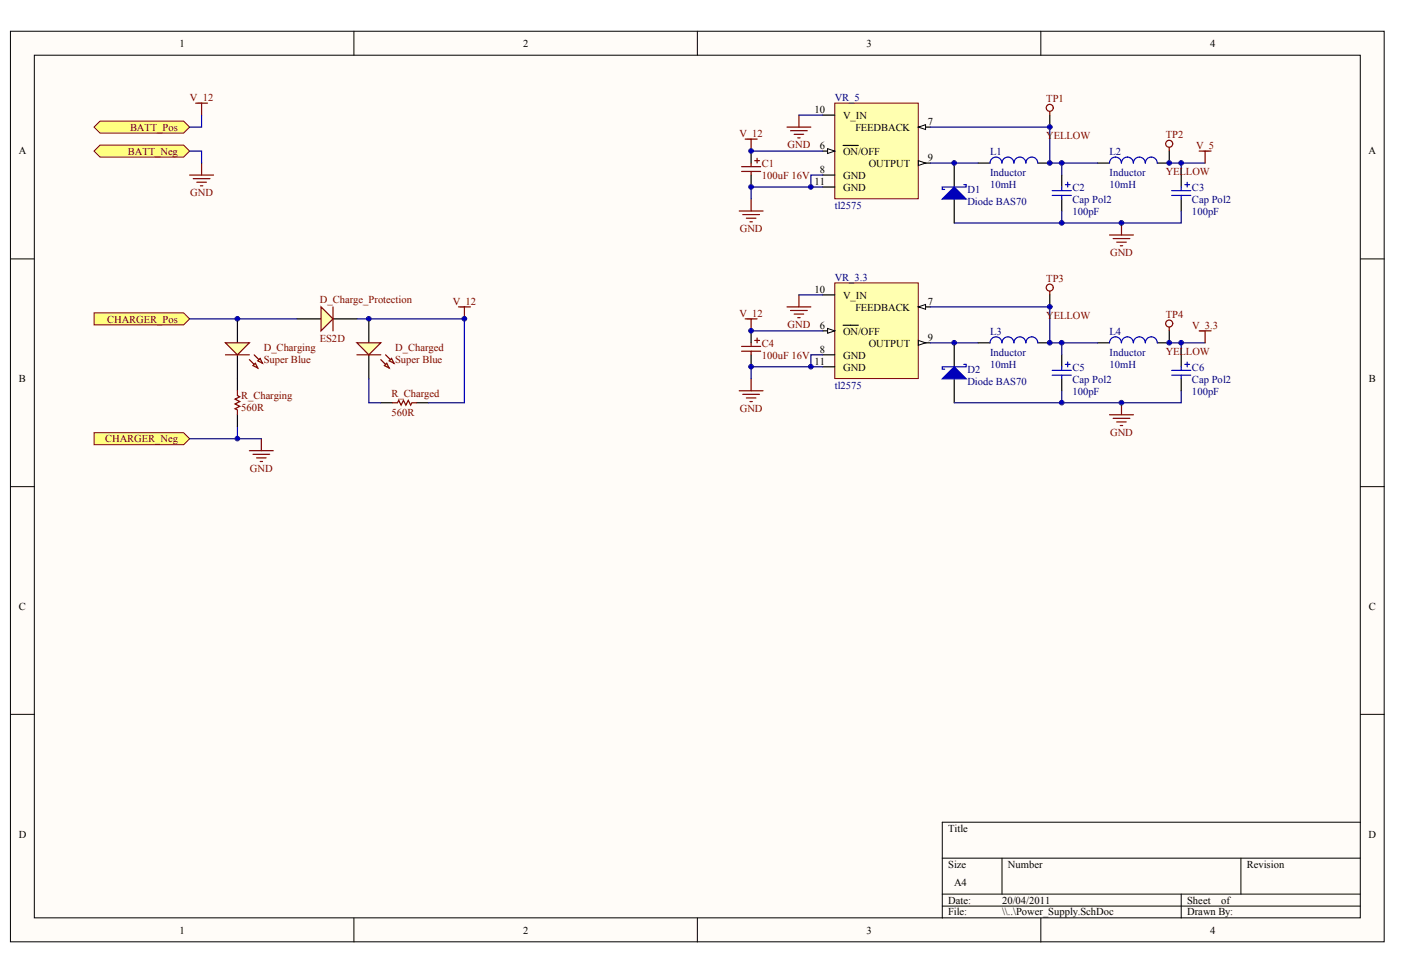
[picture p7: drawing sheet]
<svg xmlns="http://www.w3.org/2000/svg" width="289mm" height="201mm" viewBox="0 0 289 201" stroke-linecap="round" stroke-linejoin="round" font-family="sans-serif">
<defs><g id="words">
<g font-size="2.2">
<text x="37" y="9.7">1</text>
<text x="107.9" y="9.7">2</text>
<text x="178.7" y="9.7">3</text>
<text x="249.5" y="9.7">4</text>
<text x="168" y="23.3">10</text>
<text x="173.9" y="24.5">V_IN</text>
<text x="176.4" y="27">FEEDBACK</text>
<text x="191.4" y="25.8">7</text>
<text x="3.9" y="31.9">A</text>
<text x="169.1" y="30.7">6</text>
<text x="169.1" y="35.6">8</text>
<text x="173.9" y="31.9">ON/OFF</text>
<text x="179.1" y="34.4">OUTPUT</text>
<text x="191.4" y="33.2">9</text>
<text x="282.3" y="31.9">A</text>
<text x="168" y="38.1">11</text>
<text x="173.9" y="36.9">GND</text>
<text x="173.9" y="39.4">GND</text>
<text x="168" y="60.4">10</text>
<text x="173.9" y="61.6">V_IN</text>
<text x="176.4" y="64.1">FEEDBACK</text>
<text x="191.4" y="62.8">7</text>
<text x="169.1" y="67.8">6</text>
<text x="173.9" y="69">ON/OFF</text>
<text x="179.1" y="71.5">OUTPUT</text>
<text x="191.4" y="70.2">9</text>
<text x="168" y="75.2">11</text>
<text x="169.1" y="72.7">8</text>
<text x="173.9" y="74">GND</text>
<text x="173.9" y="76.4">GND</text>
<text x="3.9" y="78.8">B</text>
<text x="282.3" y="78.8">B</text>
<text x="3.9" y="125.8">C</text>
<text x="282.3" y="125.8">C</text>
<text x="3.9" y="172.7">D</text>
<text x="195.6" y="171.5">Title</text>
<text x="282.3" y="172.7">D</text>
<text x="195.6" y="178.9">Size</text>
<text x="207.9" y="178.9">Number</text>
<text x="257.1" y="178.9">Revision</text>
<text x="196.8" y="182.6">A4</text>
<text x="195.6" y="186.3">Date:</text>
<text x="195.6" y="188.8">File:</text>
<text x="206.6" y="186.3">20/04/2011</text>
<text x="206.6" y="188.8">\\..\Power_Supply.SchDoc</text>
<text x="244.8" y="186.3">Sheet</text>
<text x="244.8" y="188.8">Drawn By:</text>
<text x="251.9" y="186.3">of</text>
<text x="37" y="192.6">1</text>
<text x="107.9" y="192.6">2</text>
<text x="178.7" y="192.6">3</text>
<text x="249.5" y="192.6">4</text>
</g>
<g font-size="2.2" fill="#800000">
<text x="39.2" y="20.8">V_12</text>
<text x="215.8" y="21.1">TP1</text>
<text x="26.8" y="27">BATT_Pos</text>
<text x="152.5" y="28.2">V_12</text>
<text x="215.8" y="28.7">YELLOW</text>
<text x="240.4" y="28.5">TP2</text>
<text x="26.4" y="31.9">BATT_Neg</text>
<text x="157.1" y="34.4">C1</text>
<text x="162.4" y="30.6">GND</text>
<text x="246.7" y="30.7">V_5</text>
<text x="39.2" y="40.5">GND</text>
<text x="157.1" y="36.9">100uF 16V</text>
<text x="240.4" y="36.1">YELLOW</text>
<text x="152.6" y="47.9">GND</text>
<text x="228.9" y="52.9">GND</text>
<text x="215.8" y="58.1">TP3</text>
<text x="66" y="62.6">D_Charge_Protection</text>
<text x="93.4" y="62.8">V_12</text>
<text x="152.5" y="65.3">V_12</text>
<text x="215.8" y="65.8">YELLOW</text>
<text x="240.4" y="65.6">TP4</text>
<text x="22.1" y="66.5">CHARGER_Pos</text>
<text x="66" y="70.5">ES2D</text>
<text x="157.1" y="71.5">C4</text>
<text x="162.4" y="67.7">GND</text>
<text x="245.8" y="67.8">V_3.3</text>
<text x="54.4" y="74.9">Super Blue</text>
<text x="54.4" y="72.5">D_Charging</text>
<text x="81.5" y="74.9">Super Blue</text>
<text x="81.5" y="72.5">D_Charged</text>
<text x="157.1" y="74">100uF 16V</text>
<text x="240.4" y="73.2">YELLOW</text>
<text x="49.7" y="82.4">R_Charging</text>
<text x="80.7" y="81.9">R_Charged</text>
<text x="49.7" y="84.8">560R</text>
<text x="80.7" y="85.8">560R</text>
<text x="152.6" y="85">GND</text>
<text x="228.9" y="89.9">GND</text>
<text x="21.7" y="91.3">CHARGER_Neg</text>
<text x="51.5" y="97.4">GND</text>
</g>
<g font-size="2.2" fill="#000080">
<text x="172.1" y="20.8">VR_5</text>
<text x="204.2" y="31.9">L1</text>
<text x="228.8" y="31.9">L2</text>
<text x="199.5" y="39.8">D1</text>
<text x="204.2" y="38.9">10mH</text>
<text x="204.2" y="36.4">Inductor</text>
<text x="221.2" y="39.4">C2</text>
<text x="221.2" y="41.8">Cap Pol2</text>
<text x="228.8" y="38.9">10mH</text>
<text x="228.8" y="36.4">Inductor</text>
<text x="245.8" y="39.4">C3</text>
<text x="245.8" y="41.8">Cap Pol2</text>
<text x="172.1" y="43.1">tl2575</text>
<text x="199.5" y="42.3">Diode BAS70</text>
<text x="221.2" y="44.3">100pF</text>
<text x="245.8" y="44.3">100pF</text>
<text x="172.1" y="57.9">VR_3.3</text>
<text x="204.2" y="69">L3</text>
<text x="228.8" y="69">L4</text>
<text x="199.5" y="76.9">D2</text>
<text x="204.2" y="75.9">10mH</text>
<text x="204.2" y="73.5">Inductor</text>
<text x="221.2" y="76.4">C5</text>
<text x="228.8" y="75.9">10mH</text>
<text x="228.8" y="73.5">Inductor</text>
<text x="245.8" y="76.4">C6</text>
<text x="172.1" y="80.1">tl2575</text>
<text x="199.5" y="79.4">Diode BAS70</text>
<text x="221.2" y="81.4">100pF</text>
<text x="221.2" y="78.9">Cap Pol2</text>
<text x="245.8" y="81.4">100pF</text>
<text x="245.8" y="78.9">Cap Pol2</text>
</g>
</g></defs>
<g fill="#fffcf8" stroke="#000" stroke-width=".21">
<path d="M2.2 6.4h283.3v187.8h-283.3z"/>
<path d="M7.1 11.4h273.4v177.9h-273.4z"/>
</g>
<g fill="none" stroke="#000" stroke-width=".21">
<path d="M73 6.4v5M143.8 6.4v5M214.6 6.4v5M2.2 53.4h4.9M280.6 53.4h4.9M2.2 100.4h4.9M280.6 100.4h4.9M2.2 147.3h4.9M280.6 147.3h4.9M194.3 177h86.3M206.6 177v7.4M255.9 177v7.4"/>
<path d="M280.6 169.6h-86.3v19.7M73 189.3v5M143.8 189.3v5M194.3 184.4h86.3M194.3 186.9h86.3M214.6 189.3v5M243.6 184.4v4.9"/>
</g>
<g fill="#ffff80" stroke="#800000" stroke-width=".21">
<path d="M20.6 25h17.3l1.2 1.2-1.2 1.3h-17.3l-1.2-1.3z" fill-rule="evenodd"/>
<path d="M19.4 89.2h18.5l1.2 1.3-1.2 1.2h-18.5z" fill-rule="evenodd"/>
<path d="M19.4 64.5h18.5l1.2 1.3-1.2 1.2h-18.5z" fill-rule="evenodd"/>
<path d="M20.6 29.9h17.3l1.2 1.3-1.2 1.2h-17.3l-1.2-1.2z" fill-rule="evenodd"/>
</g>
<path d="M172.1 21.3h17.3v19.7h-17.3z" fill="#ffffb0" stroke="#800000" stroke-width=".21"/>
<path d="M169.7 31.2h2.4" fill="none" stroke="#000" stroke-width=".25"/>
<path d="M170.7 30.7l1.4 .5-1.4 .5z" fill="#fffcf8" stroke="#000" stroke-width=".21"/>
<path d="M173.9 30h3.1M189.4 26.2h2.5" fill="none" stroke="#000" stroke-width=".25"/>
<path d="M189.4 26.2l1.5-.5v1z" fill="#fffcf8" stroke="#000" stroke-width=".21"/>
<path d="M169.7 36.1h2.4M189.4 33.6h2.5" fill="none" stroke="#000" stroke-width=".25"/>
<path d="M189.4 33.1l1.5 .5-1.5 .5z" fill="#fffcf8" stroke="#000" stroke-width=".21"/>
<g fill="none" stroke="#000" stroke-width=".25">
<path d="M154.9 31.2v2.4M154.9 36.1v2.5M169.7 23.7h2.4M169.7 38.6h2.4M196.8 33.6v5M201.7 33.6h2.5M214 33.6h2.5M219 36.1v2.5M226.4 33.6h2.4M238.7 33.6h2.4M243.6 36.1v2.5M196.8 41v5"/>
<path d="M219 41v2.5M243.6 41v2.5"/>
</g>
<g fill="none" stroke="#800000" stroke-width=".25">
<path d="M39.1 36.1h4.9M39.8 36.8h3.5M40.3 21.3h2.5M40.6 37.6h2M41.3 38.3h.5M41.6 21.3v2.4M41.6 33.6v2.5M152.9 34.4h4M152.9 35.4h4M153.7 28.7h2.4M154.9 28.7v2.5M154.9 33.6v.8"/>
<path d="M154.9 35.4v.7M155.6 33.1h1M156.1 32.6v1M162.3 26.2h4.9M163 27h3.5M163.8 27.7h1.9M164.5 28.4h.5M164.8 23.7v2.5M247.3 31.2h2.5M248.5 31.2v2.4M152.4 43.5h5M153.2 44.3h3.4"/>
<path d="M153.9 45h2M154.7 45.7h.4M154.9 41v2.5M228.8 48.5h4.9M229.6 49.2h3.4M230.3 49.9h2M231 50.7h.5M231.3 46v2.5"/>
</g>
<path d="M154.9 31.2h14.8M164.8 23.7h4.9M169.7 36.1h-2.5v2.5M169.7 38.6h-14.8v2.4M191.9 26.2h24.6v7.4h9.9M191.9 33.6h9.8M219 33.6v2.5M241.1 33.6h2.5v2.5M243.6 33.6h4.9M219 43.5v2.5M243.6 43.5v2.5h-46.8" fill="none" stroke="#000080" stroke-width=".25"/>
<g fill="none" stroke="#00f" stroke-width=".25">
<path d="M198.8 38.1h.5v.5h-5v.5h.5M209.1 33.6a1.23 1.23 0 0 0-1.3-1.2 1.23 1.23 0 0 0-1.2 1.2 1.22 1.22 0 0 0-1.2-1.2 1.22 1.22 0 0 0-1.2 1.2M211.5 33.6a1.22 1.22 0 0 0-1.2-1.2 1.22 1.22 0 0 0-1.2 1.2M214 33.6a1.22 1.22 0 0 0-1.2-1.2 1.22 1.22 0 0 0-1.2 1.2M217 39.3h3.9M219 38.6v.7M219.7 38.1h1M220.2 37.6v1M231.3 33.6a1.22 1.22 0 0 0-1.3-1.2 1.22 1.22 0 0 0-1.2 1.2M233.7 33.6a1.22 1.22 0 0 0-1.2-1.2 1.22 1.22 0 0 0-1.2 1.2M238.6 33.6a1.23 1.23 0 0 0-1.2-1.2 1.23 1.23 0 0 0-1.2 1.2 1.22 1.22 0 0 0-1.2-1.2 1.22 1.22 0 0 0-1.3 1.2M241.6 39.3h4"/>
<path d="M243.6 38.6v.7M244.3 38.1h1M244.8 37.6v1M217 40.3h3.9M219 40.3v.7M241.6 40.3h4M243.6 40.3v.7"/>
</g>
<path d="M196.8 38.6l2.5 2.4h-5z" fill="#00f" stroke="#00f" stroke-width=".25"/>
<path d="M172.1 58.3h17.3v19.8h-17.3z" fill="#ffffb0" stroke="#800000" stroke-width=".21"/>
<path d="M169.7 68.2h2.4" fill="none" stroke="#000" stroke-width=".25"/>
<path d="M170.7 67.7l1.4 .5-1.4 .5z" fill="#fffcf8" stroke="#000" stroke-width=".21"/>
<path d="M173.9 67.1h3.1M189.4 63.3h2.5" fill="none" stroke="#000" stroke-width=".25"/>
<path d="M189.4 63.3l1.5-.5v1z" fill="#fffcf8" stroke="#000" stroke-width=".21"/>
<path d="M169.7 73.2h2.4M189.4 70.7h2.5" fill="none" stroke="#000" stroke-width=".25"/>
<path d="M189.4 70.2l1.5 .5-1.5 .5z" fill="#fffcf8" stroke="#000" stroke-width=".21"/>
<g fill="none" stroke="#000" stroke-width=".25">
<path d="M49 65.8v4.9M49 73.2v4.9M154.9 68.2v2.5M154.9 73.2v2.4M169.7 60.8h2.4M169.7 75.6h2.4M196.8 70.7v4.9M196.8 78.1v5M201.7 70.7h2.5M214 70.7h2.5M219 73.2v2.4M219 78.1v2.5"/>
<path d="M226.4 70.7h2.4M238.7 70.7h2.4M243.6 73.2v2.4M243.6 78.1v2.5"/>
</g>
<g fill="none" stroke="#800000" stroke-width=".25">
<path d="M152.9 71.4h4M152.9 72.4h4M153.7 65.8h2.4M154.9 65.8v2.4M154.9 70.7v.7M154.9 72.4v.8M154.9 78.1v2.5M155.6 70.2h1M156.1 69.7v1M162.3 63.3h4.9M163 64h3.5M163.8 64.8h1.9"/>
<path d="M164.5 65.5h.5M164.8 60.8v2.5M247.3 68.2h2.5M248.5 68.2v2.5M152.4 80.6h5M153.2 81.3h3.4M153.9 82.1h2M154.7 82.8h.4M228.8 85.5h4.9M229.6 86.3h3.4M230.3 87h2M231 87.8h.5"/>
<path d="M231.3 83.1v2.4"/>
</g>
<g fill="none" stroke="#000080" stroke-width=".25">
<path d="M39.1 31.2h2.5v2.4M41.6 23.7v2.5h-2.5M154.9 68.2h14.8M164.8 60.8h4.9M169.7 73.2h-2.5v2.4M169.7 75.6h-14.8v2.5M191.9 63.3h24.6v7.4h9.9M191.9 70.7h9.8M219 70.7v2.5M241.1 70.7h2.5v2.5M243.6 70.7h4.9M219 80.6v2.5"/>
<path d="M243.6 80.6v2.5h-46.8"/>
</g>
<g fill="none" stroke="#00f" stroke-width=".25">
<path d="M198.8 75.2h.5v.4h-5v.5h.5M209.1 70.7a1.23 1.23 0 0 0-1.3-1.2 1.23 1.23 0 0 0-1.2 1.2 1.22 1.22 0 0 0-1.2-1.2 1.22 1.22 0 0 0-1.2 1.2M211.5 70.7a1.22 1.22 0 0 0-1.2-1.2 1.22 1.22 0 0 0-1.2 1.2M214 70.7a1.22 1.22 0 0 0-1.2-1.2 1.22 1.22 0 0 0-1.2 1.2M217 76.4h3.9M217 77.4h3.9M219 75.6v.8M219 77.4v.7M219.7 75.2h1M220.2 74.7v.9M231.3 70.7a1.22 1.22 0 0 0-1.3-1.2 1.22 1.22 0 0 0-1.2 1.2M233.7 70.7a1.22 1.22 0 0 0-1.2-1.2 1.22 1.22 0 0 0-1.2 1.2"/>
<path d="M238.6 70.7a1.23 1.23 0 0 0-1.2-1.2 1.23 1.23 0 0 0-1.2 1.2 1.22 1.22 0 0 0-1.2-1.2 1.22 1.22 0 0 0-1.3 1.2M241.6 76.4h4M241.6 77.4h4M243.6 75.6v.8M243.6 77.4v.7M244.3 75.2h1M244.8 74.7v.9"/>
</g>
<path d="M196.8 75.6l2.5 2.5h-5z" fill="#00f" stroke="#00f" stroke-width=".25"/>
<path d="M46.5 70.7h4.9l-2.4 2.5z" fill="#ffffb0" stroke="#800000" stroke-width=".25"/>
<path d="M51.4 74.2l1.8 1.7M52.4 73.2l1.7 1.7" fill="none" stroke="#800000" stroke-width=".25"/>
<g fill="#ffffb0" stroke="#800000" stroke-width=".25">
<path d="M52.7 74.9l.5 1-1-.5z"/>
<path d="M53.6 73.9l.5 1-.9-.5z"/>
</g>
<path d="M46.5 73.2h4.9M49 80.6v1l.5 .2-1 .5 1 .5-1 .5 1 .5-1 .5 .5 .2v1" fill="none" stroke="#800000" stroke-width=".25"/>
<path d="M49 78.1v2.5M61.3 65.8h4.9M68.7 65.8h4.9M49 85.5v2.5" fill="none" stroke="#000" stroke-width=".25"/>
<path d="M66.2 63.3l2.5 2.5-2.5 2.4z" fill="#ffffb0" stroke="#800000" stroke-width=".25"/>
<path d="M68.7 63.3v4.9" fill="none" stroke="#800000" stroke-width=".25"/>
<path d="M76.1 65.8v4.9M76.1 73.2v4.9" fill="none" stroke="#000" stroke-width=".25"/>
<path d="M73.6 70.7h4.9l-2.4 2.5z" fill="#ffffb0" stroke="#800000" stroke-width=".25"/>
<path d="M78.5 74.2l1.8 1.7M79.5 73.2l1.7 1.7" fill="none" stroke="#800000" stroke-width=".25"/>
<g fill="#ffffb0" stroke="#800000" stroke-width=".25">
<path d="M79.8 74.9l.5 1-1-.5z"/>
<path d="M80.7 73.9l.5 1-.9-.5z"/>
</g>
<g fill="none" stroke="#800000" stroke-width=".25">
<path d="M216.5 23v.7M241.1 30.4v.8M73.6 73.2h4.9M94.5 63.3h2.5M95.8 63.3v2.5M216.5 60.1v.7M241.1 67.5v.7M51.4 93h5M52.2 93.7h3.4M52.9 94.4h2M53.6 95.2h.5M53.9 90.5v2.5"/>
<path d="M81 83.1h1l.2-.5 .5 1 .5-1 .5 1 .5-1 .5 1 .2-.5h1"/>
<circle cx="216.5" cy="22.2" r=".72"/>
<circle cx="241.1" cy="29.6" r=".72"/>
<circle cx="216.5" cy="59.3" r=".72"/>
<circle cx="241.1" cy="66.7" r=".72"/>
</g>
<path d="M216.5 23.7v2.5M241.1 31.2v2.4M216.5 60.8v2.5M241.1 68.2v2.5M78.5 83.1h2.5M85.9 83.1h2.5" fill="none" stroke="#000" stroke-width=".25"/>
<path d="M39.1 65.8h22.2M73.6 65.8h22.2v17.3h-7.4M76.1 78.1v5h2.4M49 88v2.5h-9.9M49 90.5h4.9" fill="none" stroke="#000080" stroke-width=".25"/>
<g fill="#000080" stroke="#000080" stroke-width=".21">
<circle cx="49" cy="90.5" r=".48"/>
<circle cx="49" cy="65.7" r=".48"/>
<circle cx="76.1" cy="65.7" r=".48"/>
<circle cx="95.8" cy="65.7" r=".48"/>
<circle cx="154.9" cy="75.6" r=".48"/>
<circle cx="154.9" cy="68.2" r=".48"/>
<circle cx="154.9" cy="38.6" r=".48"/>
<circle cx="154.9" cy="31.1" r=".48"/>
<circle cx="167.2" cy="75.6" r=".48"/>
<circle cx="167.2" cy="38.6" r=".48"/>
<circle cx="196.8" cy="70.7" r=".48"/>
<circle cx="196.8" cy="33.6" r=".48"/>
<circle cx="216.5" cy="70.7" r=".48"/>
<circle cx="216.5" cy="63.3" r=".48"/>
<circle cx="216.5" cy="33.6" r=".48"/>
<circle cx="216.5" cy="26.2" r=".48"/>
<circle cx="219" cy="83" r=".48"/>
<circle cx="219" cy="70.7" r=".48"/>
<circle cx="219" cy="46" r=".48"/>
<circle cx="219" cy="33.6" r=".48"/>
<circle cx="231.3" cy="83" r=".48"/>
<circle cx="231.3" cy="46" r=".48"/>
<circle cx="241.1" cy="70.7" r=".48"/>
<circle cx="241.1" cy="33.6" r=".48"/>
<circle cx="243.6" cy="70.7" r=".48"/>
<circle cx="243.6" cy="33.6" r=".48"/>
</g>
<use href="#words"/>
</svg>
